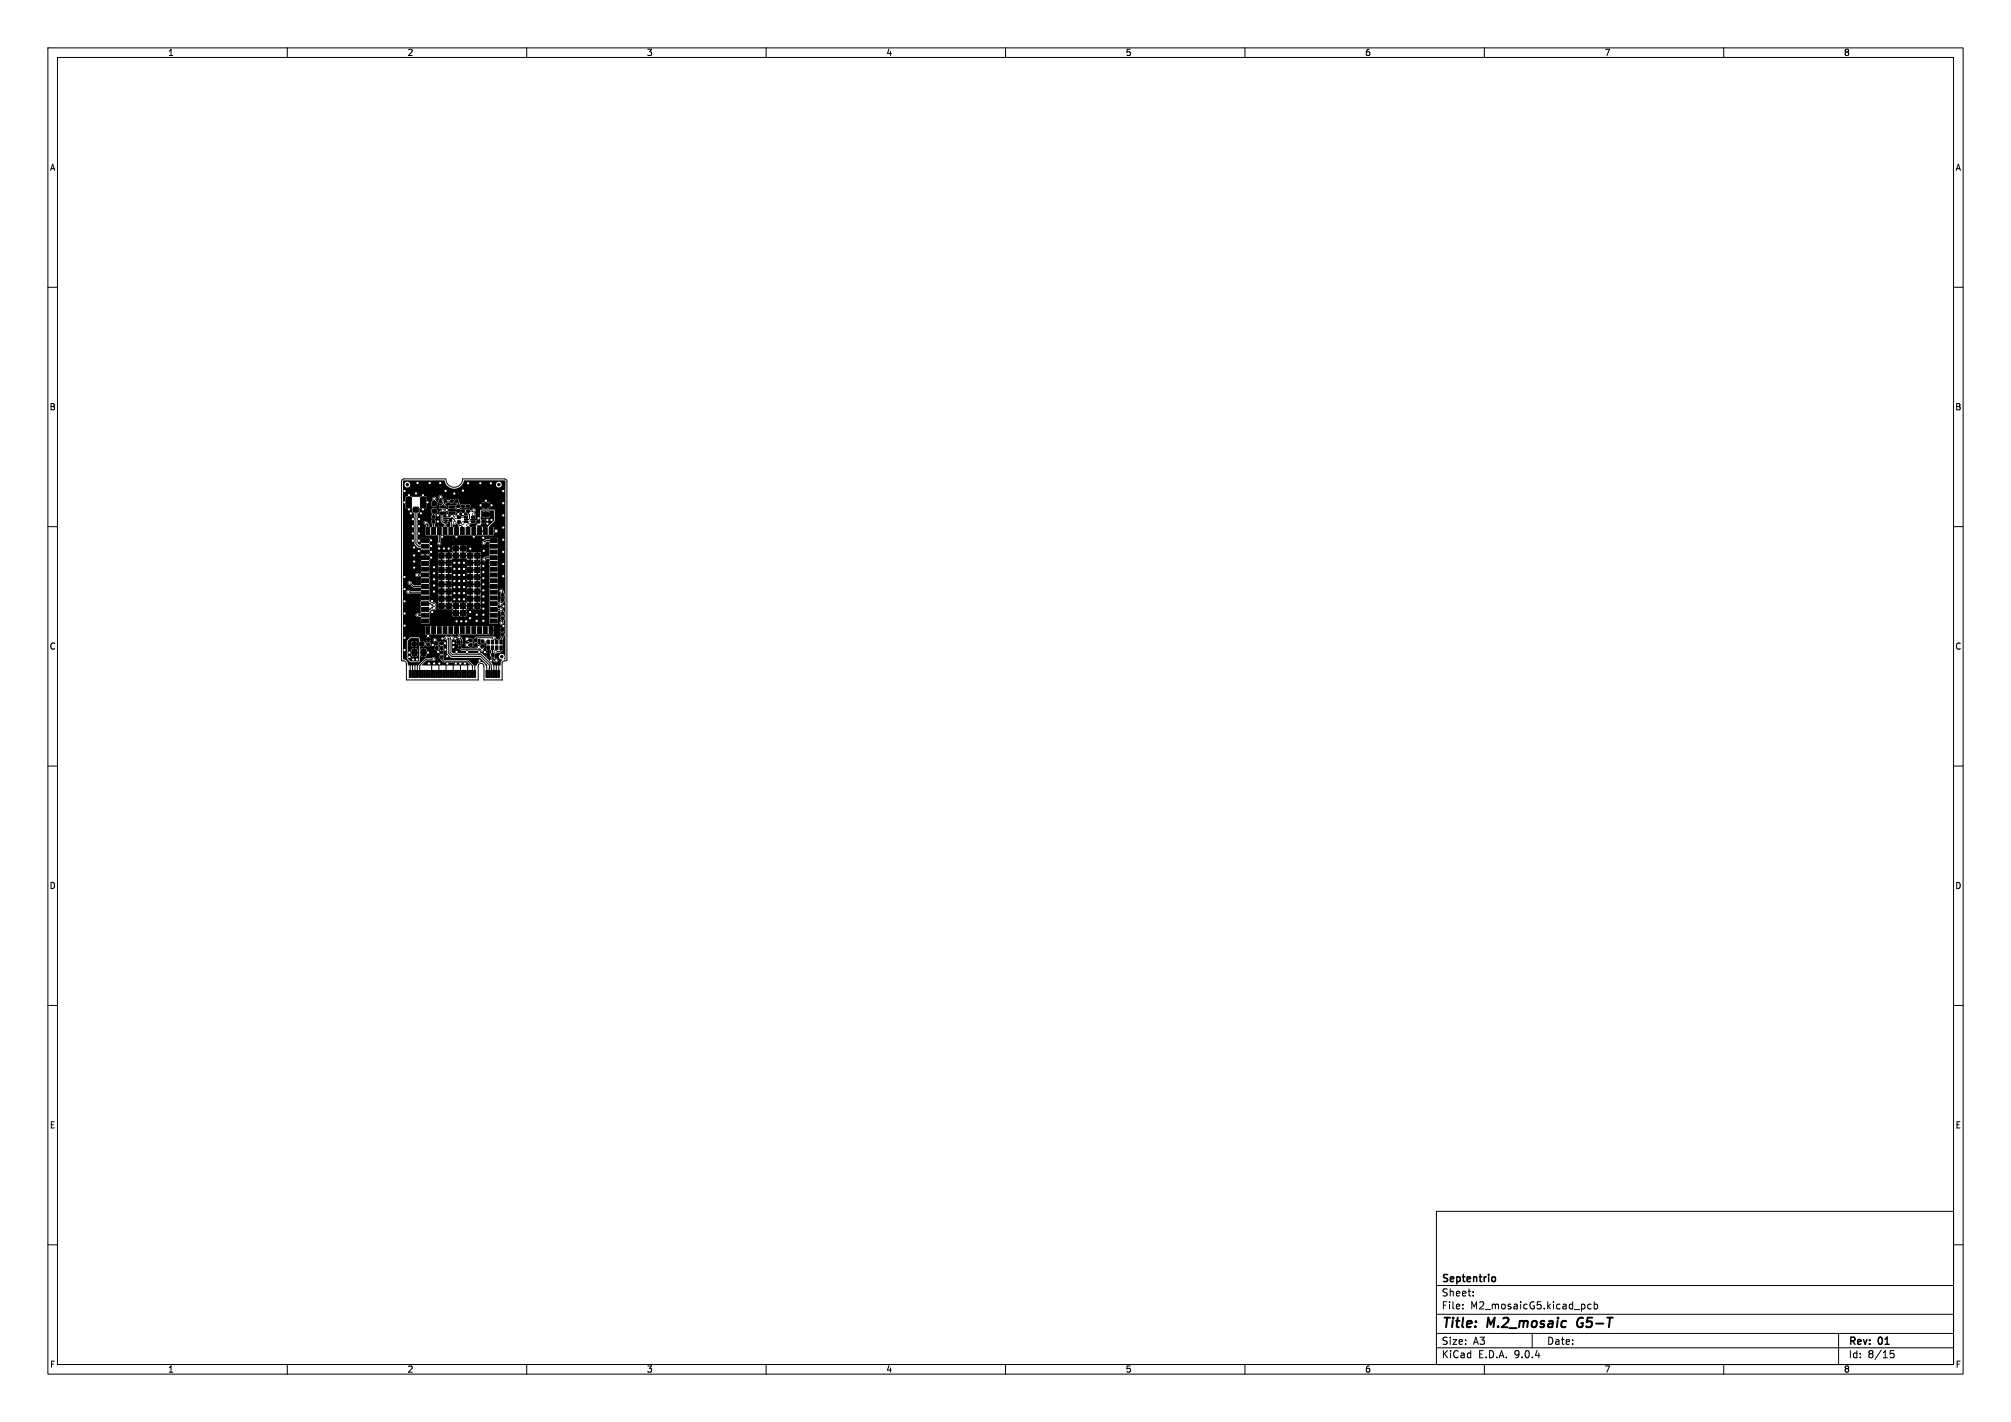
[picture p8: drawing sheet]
<svg xmlns="http://www.w3.org/2000/svg" width="420mm" height="297mm" viewBox="0 0 420 297" stroke-linecap="round" stroke-linejoin="round" font-family="sans-serif">
<defs><g id="words">
<g font-size="2.8">
<text x="301" y="277.9">Title:</text>
<text x="310.6" y="277.9">M.2_mosaic</text>
<text x="330.2" y="277.9">G5-T</text>
</g>
<g font-size="2.1">
<text x="301" y="268.2">Septentrio</text>
<text x="301" y="273.7">File:</text>
<text x="301" y="271">Sheet:</text>
<text x="307.1" y="273.7">M2_mosaicG5.kicad_pcb</text>
<text x="301" y="281.1">Size:</text>
<text x="307.6" y="281.1">A3</text>
<text x="323" y="281.1">Date:</text>
<text x="386" y="281.3">Rev:</text>
<text x="392.4" y="281.3">01</text>
<text x="301" y="283.9">KiCad</text>
<text x="308.7" y="283.9">E.D.A.</text>
<text x="316.3" y="283.9">9.0.4</text>
<text x="386" y="283.9">Id:</text>
<text x="390.1" y="283.9">8/15</text>
</g>
<g font-size="1.8">
<text x="35" y="11.9">1</text>
<text x="85" y="11.9">2</text>
<text x="135" y="11.9">3</text>
<text x="185" y="11.9">4</text>
<text x="235" y="11.9">5</text>
<text x="285" y="11.9">6</text>
<text x="335" y="11.9">7</text>
<text x="385" y="11.9">8</text>
<text x="10.3" y="35.9">A</text>
<text x="408.3" y="35.9">A</text>
<text x="10.3" y="85.9">B</text>
<text x="408.2" y="85.9">B</text>
<text x="10.3" y="135.9">C</text>
<text x="408.2" y="135.9">C</text>
<text x="10.3" y="185.9">D</text>
<text x="408.2" y="185.9">D</text>
<text x="10.3" y="235.9">E</text>
<text x="408.3" y="235.9">E</text>
<text x="10.3" y="285.9">F</text>
<text x="35" y="286.9">1</text>
<text x="85" y="286.9">2</text>
<text x="135" y="286.9">3</text>
<text x="185" y="286.9">4</text>
<text x="235" y="286.9">5</text>
<text x="285" y="286.9">6</text>
<text x="335" y="286.9">7</text>
<text x="385" y="286.9">8</text>
<text x="408.3" y="285.9">F</text>
</g>
</g></defs>
<g fill="none" stroke="#000" stroke-width=".21">
<path d="M10 10h400v277h-400zM12 12h396v273h-396zM60 10v2M110 10v2M160 10v2M210 10v2M260 10v2M310 10v2M360 10v2M10 60h2M408 60h2M10 110h2"/>
<path d="M84 100.2l.4-.2h8.7a1.75 1.75 0 0 0 1.8 1.8 1.75 1.75 0 0 0 1.7-1.8h8.8l.5 .4v37.4l-.2 .2-.6 .1-.2 .3v3.6h-3.8v-2.9l-.2-.4-.4-.1-.4 .1-.2 .4v2.9h-15l-.1-3.5-.3-.4-.6-.1v-37.5zM90.5 109v1.9M90.7 106.8l-.2 1.2M91.7 110.9v2.6M92 103.8v.9M92.4 106.6l-.1 2.3 .2 .2h.5M92.9 109.1v1.8M93.1 108.3h1.5l.4 .4v.5M93.1 108.3h.1M94.3 108.7v2.1M94.3 107.2l.1 .6M94.4 104.7h-1.4v.3l-.6 .6v.3"/>
<path d="M94.4 105.8h1.2M95.2 108l.6 .1M95.4 104.7l.4 .3v.9M95.8 109v.6l.8 .4v.9M96 108h1.2M97.2 109h-.3l-.3 .3M97.7 105.7h-2M97.7 109.7v1.2M98.8 106.7h-1.1v.5l.4 .3v.8l-.2 .2h-.7M98.9 107.4h.1M98.9 109l-.8 .1M98.9 107.4v.6"/>
<path d="M98.9 106.6l-.1 .2M103.1 112.9h-1.6l-.5 .5M103.1 116.5h-1.6l-.4 .4M103.6 110.9h-1.1M408 110h2M85.3 123.6l3.5 .1M85.6 121.7l.7 .8h2.5M85.7 138.8v2M85.7 138.8h.1M86.1 138.8h.1M86.2 138.8v2M86.6 138.8h.1"/>
<path d="M86.7 138.8v2M87.1 120.1h1.7M87.1 120.1h.1M87.2 138.7v2.1M88.2 134.5h1.2M88.8 126.1h1.1l.4 .4 .4-.2M90.2 138.8v2M90.2 138.8h.1M90.5 137.7h-1.5l-1.3 1.3v1.8M90.7 127l-.4-.2-.5 .5h-1M90.8 133.7l.6 .7M91.2 134.4v1"/>
<path d="M91.6 138.8l.1 2M92.3 135.4v.9M92.3 137.2v.5l.4 .4h5l1 .9v1.8M93.1 138.8v1.9M93.5 133.2l.1 .2v3l.8 .7h6l1.8 1.8v1.9M94.1 133.2l-.1 .2v2.8l.5 .5h6l2.1 2.1 .1 2M94.7 138.8v2M95.9 133.1l.5 .5v.6M96 135.2l.5 .5h4.2M96.2 138.8v2M97.4 138.7l.3 .1v2M97.5 133.5l.3 .3h.5"/>
<path d="M97.6 134.7h.7M99.2 138.8v2M99.2 138.8h.1M99.4 133.8v-.4l.1-.2h3.6l.6 .6v.3M99.4 134.7h.4l.2 .4M100.9 134.1h1.1M101.7 138.9v1.9M103.1 127.3h1.5l.3 .3v.5M103.1 126.1h1.6M103.2 138.6v2.2M103.7 138.8v2M103.7 138.8h.1"/>
<path d="M104.2 138.8v2M104.2 138.8h.1M104.7 135.3v.5l-.4 .3h-.8M104.7 123.4l.3 .3v.6M104.9 132.5v.7l-.2 .2v.7M104.9 129.1v.8l-.2 .2M104.9 125.3v.4l-.4 .4M10 160h2M408 160h2M10 210h2M408 210h2M300 253h108v32h-108z"/>
<path d="M10 260h2M300 278.5h108M300 274.5h108M300 268.5h108M305.5 273.2v.2M305.5 272.5v.1M307.7 270.5v.2M307.7 269.8v.1M320 278.5v3M332.3 272.5l-.4-.1-.3 .3 .1 .6h.6M332.9 272.5l.5-.1 .3 .3-.2 .6h-.6M332.9 271.9v1.5"/>
<path d="M384 278.5v6.5M408 260h2M60 285v2M110 285v2M160 285v2M210 285v2M260 285v2M300 281.5h108M310 285v2M360 285v2M395.5 282.1h-.7l-.1 .7 .2-.1h.5l.2 .2-.1 .5-.2 .2-.6-.2"/>
</g>
<path d="M329.6 275.5l-.3 .8 .3 .8" fill="none" stroke="#000" stroke-width=".4"/>
<path d="M88.9 109.2l.4 .5v1.2M90.7 104.2h.1M90.7 104.2v1M87.2 128.5h.1M87.2 128.5h1.6M102.8 135.3v1.4M102.9 136.8v.8l.4 .4h.3M311.8 266.7l.4 .1 .1 .2v.5l-.5 .2" fill="none" stroke="#000" stroke-width=".3"/>
<g fill="#000" stroke="#000" stroke-width=".21">
<path d="M84.9 103.8h1v2.2h-1zM86.4 105.9h1v1.1h-1zM87.8 103.8h1.1v2.2h-1.1zM88.1 112.5h1.5v.8h-1.5zM88.1 113.7h1.5v.8h-1.5zM88.1 114.9h1.5v.8h-1.5zM88.1 116.1h1.5v.8h-1.5zM88.1 117.3h1.5v.8h-1.5zM88.1 118.5h1.5v.8h-1.5zM88.9 110.2h.8v1.5h-.8zM90.3 108.8h.5v.4h-.5zM90.3 107.7h.5v.5h-.5z"/>
<path d="M90.3 106.4h.8v.7h-.8zM90.3 104.8h.8v.8h-.8zM90.1 110.2h.8v1.5h-.8zM91.6 115.5h1.1v1.1h-1.1zM91.6 117h1.1v1.1h-1.1zM91.6 118.5h1.1v1.1h-1.1zM91.8 104.4h.5v.5h-.5zM91.9 105.7h1.2v.4h-1.2zM91.9 107h1.2v.4h-1.2zM91.3 110.2h.8v1.5h-.8zM92.7 104.4h.5v.5h-.5zM93.1 115.5h1.2v1.1h-1.2z"/>
<path d="M93.1 117h1.2v1.1h-1.2zM93.1 118.5h1.2v1.1h-1.2zM92.5 110.2h.8v1.5h-.8zM92.8 109h.6v.2h-.6zM92.8 108.2h.6v.2h-.6zM93.7 107h1.3v.4h-1.3zM93.7 106.3h1.3v.5h-1.3zM93.7 105.7h1.3v.4h-1.3zM93.8 108.5h.5v.4h-.5zM93.7 110.2h.9v1.5h-.9zM94.7 114h1.1v1.1h-1.1zM94.7 115.5h1.1v1.1h-1.1z"/>
<path d="M94.1 104.4h.5v.6h-.5zM95.5 106.5h.5v.4h-.5zM95.5 105.5h.5v.5h-.5zM95.2 104.4h.4v.6h-.4zM95 110.2h.8v1.5h-.8zM95.6 107.8h.5v.5h-.5zM95.6 108.8h.5v.5h-.5zM96.2 114h1.1v1.1h-1.1zM96.2 115.5h1.1v1.1h-1.1zM96.4 106.5h.6v.5h-.6zM96.4 105.5h.6v.5h-.6zM96.2 110.2h.7v1.5h-.7z"/>
<path d="M97 107.9h.7v.3h-.7zM97 108.3h.7v.4h-.7zM97 108.8h.7v.3h-.7zM97.4 106.5h.6v.5h-.6zM97.4 105.5h.6v.5h-.6zM97.7 115.5h1v1.1h-1zM97.7 117h1v1.1h-1zM97.7 118.5h1v1.1h-1zM97.3 110.2h.8v1.5h-.8zM98.5 108.8h.6v.3h-.6zM98.5 108.3h.6v.4h-.6zM98.5 107.9h.6v.3h-.6z"/>
<path d="M99.1 115.5h1.1v1.1h-1.1zM99.1 117h1.1v1.1h-1.1zM99.1 118.5h1.1v1.1h-1.1zM98.5 110.2h.8v1.5h-.8zM99.7 108.7h.5v.5h-.5zM99.7 110.2h.8v1.5h-.8zM100.8 107h1.2l.2 .2v.6l-.2 .2-1.1-.1-.1-.2zM100.8 105.1h1.2l.2 .2v.6l-.2 .2-1.1-.1-.1-.2zM100.7 108.7h.4v.5h-.4zM100.9 110.2h.8v1.5h-.8zM102.4 118.5h1.5v.8h-1.5zM102.4 117.3h1.5v.8h-1.5z"/>
<path d="M102.4 116.1h1.5v.8h-1.5zM102.4 114.9h1.5v.8h-1.5zM102.4 113.7h1.5v.8h-1.5zM102.4 112.5h1.5v.8h-1.5zM102.1 110.2h.8v1.5h-.8zM86.1 135.6h.7l.2 .1v1.1l-.1 .2h-.6l-.2-.1zM86.1 134.1h.8v.8h-.8zM88 135.6h.7l.2 .1v1.1l-.1 .2h-.6l-.2-.1zM88.1 119.7h1.5v.8h-1.5zM88.1 120.9h1.5v.8h-1.5zM88.1 122.1h1.5v.8h-1.5zM88.1 123.3h1.5v.8h-1.5z"/>
<path d="M88.1 124.5h1.5v.8h-1.5zM88.1 125.7h1.5v.8h-1.5zM88.1 126.9h1.5v.8h-1.5zM88.1 128.1h1.5v.8h-1.5zM88.1 129.3h1.5v.8h-1.5zM87.7 134.1h.7v.8h-.7zM89.2 133.3h.5v.5h-.5zM89.2 134.3h.5v.5h-.5zM88.9 130.9h.8v1.5h-.8zM90.1 130.9h.8v1.5h-.8zM91 134.1h.5v.6h-.5zM91 135.1h.5v.5h-.5z"/>
<path d="M91.6 120h1.1v1.1h-1.1zM91.6 121.5h1.1v1.1h-1.1zM91.6 123h1.1v1.1h-1.1zM91.6 124.5h1.1v1.1h-1.1zM91.6 126h1.1v1.1h-1.1zM92 134.1h.5v.6h-.5zM92 137h.5v.5h-.5zM92 136h.5v.5h-.5zM91.3 130.9h.8v1.5h-.8zM92 135.1h.5v.5h-.5zM93.1 120h1.2v1.1h-1.2zM93.1 121.5h1.2v1.1h-1.2z"/>
<path d="M93.1 123h1.2v1.1h-1.2zM93.1 124.5h1.2v1.1h-1.2zM93.1 126h1.2v1.1h-1.2zM92.5 130.9h.8v1.5h-.8zM93.7 130.9h.9v1.5h-.9zM94.7 126h1.1v1.1h-1.1zM94.7 127.5h1.1v1.1h-1.1zM95.4 133.9h.3v.5h-.3zM95 130.9h.8v1.5h-.8zM96.2 126h1.1v1.1h-1.1zM96.2 127.5h1.1v1.1h-1.1zM95.8 134.9h.4v.5h-.4z"/>
<path d="M96.2 133.9h.3v.5h-.3zM96.2 130.9h.7v1.5h-.7zM97.7 120h1v1.1h-1zM97.7 121.5h1v1.1h-1zM97.7 123h1v1.1h-1zM97.7 124.5h1v1.1h-1zM97.7 126h1v1.1h-1zM98.1 134.5h.5v.5h-.5zM98.1 133.5h.5v.6h-.5zM97.3 130.9h.8v1.5h-.8zM99.1 134.5h.5v.5h-.5zM99.1 133.5h.5v.6h-.5z"/>
<path d="M99.1 120h1.1v1.1h-1.1zM99.1 121.5h1.1v1.1h-1.1zM99.1 123h1.1v1.1h-1.1zM99.1 124.5h1.1v1.1h-1.1zM99.1 126h1.1v1.1h-1.1zM98.5 130.9h.8v1.5h-.8zM99.7 130.9h.8v1.5h-.8zM100.5 134.7h.5v.5h-.5zM100.5 133.7h.5v.5h-.5zM100.9 130.9h.8v1.5h-.8zM101.7 133.7h.5v.8h-.5zM101.7 134.9h.5v.8h-.5z"/>
<path d="M101.8 136.5h.4v.6h-.4zM102.4 129.3h1.5v.8h-1.5zM102.4 128.1h1.5v.8h-1.5zM102.4 126.9h1.5v.8h-1.5zM102.4 125.7h1.5v.8h-1.5zM102.4 124.5h1.5v.8h-1.5zM102.4 123.3h1.5v.8h-1.5zM102.4 122.1h1.5v.8h-1.5zM102.4 120.9h1.5v.8h-1.5zM102.4 119.7h1.5v.8h-1.5zM102.1 130.9h.8v1.5h-.8zM102.6 133.7h.5v.8h-.5z"/>
<path d="M102.6 134.9h.5v.8h-.5zM102.7 136.5h.5v.6h-.5zM103.5 133.7h.5v.8h-.5zM103.5 134.9h.5v.8h-.5zM104.6 132.3h.6v.5h-.6zM104.6 131.3h.6v.5h-.6zM104.7 128.9h.5v.5h-.5zM104.7 127.9h.5v.4h-.5zM104.4 133.7h.5v.8h-.5zM104.4 134.9h.5v.8h-.5zM104.7 124h.5v.5h-.5zM104.7 125.1h.5v.4h-.5z"/>
<path d="M85.5 140h.3v1.5h-.3zM86 140h.3v1.5h-.3zM86.5 140h.3v1.5h-.3zM87 140h.3v1.5h-.3zM87.5 140h.3v1.5h-.3zM88 140h.3v1.5h-.3zM88.5 140h.3v1.5h-.3zM89 140h.3v1.5h-.3zM89.5 140h.3v1.5h-.3zM90 140h.3v1.5h-.3zM90.5 140h.3v1.5h-.3zM91 140h.3v1.5h-.3z"/>
<path d="M91.5 140h.3v1.5h-.3zM92 140h.3v1.5h-.3zM92.5 140h.3v1.5h-.3zM93 140h.3v1.5h-.3zM93.5 140h.3v1.5h-.3zM94 140h.3v1.5h-.3zM94.5 140h.3v1.5h-.3zM95 140h.3v1.5h-.3zM95.5 140h.3v1.5h-.3zM96 140h.3v1.5h-.3zM96.5 140h.3v1.5h-.3zM97 140h.3v1.5h-.3z"/>
<path d="M97.5 140h.3v1.5h-.3zM98 140h.3v1.5h-.3zM98.5 140h.3v1.5h-.3zM99 140h.3v1.5h-.3zM101.5 140h.3v1.5h-.3zM102 140h.3v1.5h-.3zM102.5 140h.3v1.5h-.3zM103 140h.3v1.5h-.3zM103.5 140h.3v1.5h-.3zM104 140h.3v1.5h-.3z"/>
<circle cx="84.5" cy="104.9" r=".25"/>
<circle cx="84.5" cy="102.6" r=".25"/>
<circle cx="85.1" cy="101.2" r=".25"/>
<circle cx="85.4" cy="103.4" r=".25"/>
<circle cx="85.4" cy="106.4" r=".25"/>
<circle cx="85.8" cy="107.2" r=".25"/>
<circle cx="86.2" cy="111.4" r=".25"/>
<circle cx="86.2" cy="108.4" r=".25"/>
<circle cx="86.2" cy="112.9" r=".25"/>
<circle cx="86.2" cy="109.9" r=".25"/>
<circle cx="86.5" cy="114.4" r=".25"/>
<circle cx="86.5" cy="118.5" r=".25"/>
<circle cx="86.5" cy="116" r=".25"/>
<circle cx="86.5" cy="117.3" r=".25"/>
<circle cx="86.9" cy="103.1" r=".25"/>
<circle cx="87.2" cy="100.9" r=".25"/>
<circle cx="87.5" cy="115.1" r=".25"/>
<circle cx="87.5" cy="111.4" r=".25"/>
<circle cx="87.5" cy="108.4" r=".25"/>
<circle cx="87.5" cy="112.9" r=".25"/>
<circle cx="87.5" cy="109.9" r=".25"/>
<circle cx="87.9" cy="107.2" r=".25"/>
<circle cx="88.3" cy="106.4" r=".25"/>
<circle cx="88.3" cy="103.4" r=".25"/>
<circle cx="88.9" cy="109.2" r=".25"/>
<circle cx="89.3" cy="104.9" r=".25"/>
<circle cx="89.7" cy="100.9" r=".25"/>
<circle cx="90" cy="114.1" r=".25"/>
<circle cx="90" cy="112.8" r=".25"/>
<circle cx="90" cy="115.3" r=".25"/>
<circle cx="90" cy="116.5" r=".25"/>
<circle cx="90.7" cy="119.7" r=".25"/>
<circle cx="90.7" cy="118.5" r=".25"/>
<circle cx="90.7" cy="104.2" r=".25"/>
<circle cx="91.4" cy="107.6" r=".25"/>
<circle cx="91.4" cy="108.9" r=".25"/>
<circle cx="91.7" cy="114.6" r=".25"/>
<circle cx="91.7" cy="113.5" r=".25"/>
<circle cx="91.9" cy="100.9" r=".25"/>
<circle cx="92" cy="103.8" r=".25"/>
<circle cx="92.3" cy="112.1" r=".25"/>
<circle cx="92.4" cy="106.6" r=".25"/>
<circle cx="92.7" cy="114.6" r=".25"/>
<circle cx="93.1" cy="102.5" r=".25"/>
<circle cx="93.3" cy="106.5" r=".25"/>
<circle cx="93.4" cy="107.6" r=".25"/>
<circle cx="93.7" cy="114.6" r=".25"/>
<circle cx="94.4" cy="107.8" r=".25"/>
<circle cx="94.9" cy="103.1" r=".25"/>
<circle cx="94.9" cy="118.8" r=".25"/>
<circle cx="94.9" cy="117.5" r=".25"/>
<circle cx="95" cy="109.2" r=".25"/>
<circle cx="95.2" cy="108" r=".25"/>
<circle cx="95.3" cy="112.1" r=".25"/>
<circle cx="95.7" cy="107.4" r=".25"/>
<circle cx="95.9" cy="117.5" r=".25"/>
<circle cx="95.9" cy="118.8" r=".25"/>
<circle cx="96.6" cy="109.3" r=".25"/>
<circle cx="96.7" cy="102.5" r=".25"/>
<circle cx="96.7" cy="107.4" r=".25"/>
<circle cx="96.9" cy="117.5" r=".25"/>
<circle cx="96.9" cy="118.8" r=".25"/>
<circle cx="97.7" cy="109.7" r=".25"/>
<circle cx="97.8" cy="100.9" r=".25"/>
<circle cx="98.1" cy="109.1" r=".25"/>
<circle cx="98.2" cy="114.6" r=".25"/>
<circle cx="98.9" cy="107.4" r=".25"/>
<circle cx="98.9" cy="106.6" r=".25"/>
<circle cx="99" cy="112.1" r=".25"/>
<circle cx="99.9" cy="108.3" r=".25"/>
<circle cx="100.3" cy="100.9" r=".25"/>
<circle cx="100.4" cy="105.5" r=".25"/>
<circle cx="100.9" cy="112.3" r=".25"/>
<circle cx="101" cy="118.2" r=".25"/>
<circle cx="101" cy="119.5" r=".25"/>
<circle cx="101" cy="113.4" r=".25"/>
<circle cx="101" cy="115.1" r=".25"/>
<circle cx="101.1" cy="116.8" r=".25"/>
<circle cx="101.5" cy="104.6" r=".25"/>
<circle cx="101.8" cy="108.6" r=".25"/>
<circle cx="101.8" cy="109.4" r=".25"/>
<circle cx="102.5" cy="100.9" r=".25"/>
<circle cx="102.7" cy="108.6" r=".25"/>
<circle cx="102.7" cy="105.5" r=".25"/>
<circle cx="103.6" cy="110.9" r=".25"/>
<circle cx="104.2" cy="101.2" r=".25"/>
<circle cx="105.1" cy="115.3" r=".25"/>
<circle cx="105.1" cy="105.1" r=".25"/>
<circle cx="105.1" cy="110.2" r=".25"/>
<circle cx="105.1" cy="112.7" r=".25"/>
<circle cx="105.1" cy="107.6" r=".25"/>
<circle cx="105.1" cy="102.6" r=".25"/>
<circle cx="105.1" cy="117.8" r=".25"/>
<circle cx="84.5" cy="128.1" r=".25"/>
<circle cx="84.5" cy="120.5" r=".25"/>
<circle cx="84.5" cy="123.1" r=".25"/>
<circle cx="84.5" cy="125.6" r=".25"/>
<circle cx="84.5" cy="133.2" r=".25"/>
<circle cx="84.5" cy="135.8" r=".25"/>
<circle cx="84.5" cy="130.7" r=".25"/>
<circle cx="85.3" cy="123.6" r=".25"/>
<circle cx="85.5" cy="136.3" r=".25"/>
<circle cx="85.5" cy="137.2" r=".25"/>
<circle cx="85.6" cy="121.7" r=".25"/>
<circle cx="86.3" cy="137.8" r=".25"/>
<circle cx="87.1" cy="137.8" r=".25"/>
<circle cx="87.1" cy="120.1" r=".25"/>
<circle cx="87.2" cy="128.5" r=".25"/>
<circle cx="89.4" cy="136.3" r=".25"/>
<circle cx="89.4" cy="132.8" r=".25"/>
<circle cx="89.6" cy="138.6" r=".25"/>
<circle cx="90.2" cy="125.5" r=".25"/>
<circle cx="90.3" cy="127.8" r=".25"/>
<circle cx="90.4" cy="134.7" r=".25"/>
<circle cx="90.6" cy="137.7" r=".25"/>
<circle cx="90.7" cy="122.3" r=".25"/>
<circle cx="90.7" cy="123.5" r=".25"/>
<circle cx="90.7" cy="121" r=".25"/>
<circle cx="90.7" cy="126.3" r=".25"/>
<circle cx="90.7" cy="127" r=".25"/>
<circle cx="90.7" cy="138.6" r=".25"/>
<circle cx="90.8" cy="133.7" r=".25"/>
<circle cx="91.5" cy="136.1" r=".25"/>
<circle cx="91.7" cy="138.6" r=".25"/>
<circle cx="92.4" cy="133.4" r=".25"/>
<circle cx="93" cy="134.4" r=".25"/>
<circle cx="93" cy="135.7" r=".25"/>
<circle cx="93.3" cy="133.2" r=".25"/>
<circle cx="93.4" cy="137.1" r=".25"/>
<circle cx="93.4" cy="138.6" r=".25"/>
<circle cx="94.3" cy="133.2" r=".25"/>
<circle cx="94.7" cy="134.3" r=".25"/>
<circle cx="94.7" cy="135.1" r=".25"/>
<circle cx="94.9" cy="123.9" r=".25"/>
<circle cx="94.9" cy="125.2" r=".25"/>
<circle cx="94.9" cy="120.1" r=".25"/>
<circle cx="94.9" cy="121.4" r=".25"/>
<circle cx="94.9" cy="122.6" r=".25"/>
<circle cx="95.1" cy="133.4" r=".25"/>
<circle cx="95.2" cy="138.6" r=".25"/>
<circle cx="95.3" cy="129.8" r=".25"/>
<circle cx="95.3" cy="136.1" r=".25"/>
<circle cx="95.9" cy="122.6" r=".25"/>
<circle cx="95.9" cy="123.9" r=".25"/>
<circle cx="95.9" cy="125.2" r=".25"/>
<circle cx="95.9" cy="120.1" r=".25"/>
<circle cx="95.9" cy="121.4" r=".25"/>
<circle cx="95.9" cy="133.1" r=".25"/>
<circle cx="96.1" cy="138.6" r=".25"/>
<circle cx="96.3" cy="129.8" r=".25"/>
<circle cx="96.9" cy="122.6" r=".25"/>
<circle cx="96.9" cy="123.9" r=".25"/>
<circle cx="96.9" cy="125.2" r=".25"/>
<circle cx="96.9" cy="121.4" r=".25"/>
<circle cx="96.9" cy="120.1" r=".25"/>
<circle cx="97.1" cy="138.6" r=".25"/>
<circle cx="97.3" cy="129.8" r=".25"/>
<circle cx="97.5" cy="133.5" r=".25"/>
<circle cx="97.5" cy="136.2" r=".25"/>
<circle cx="97.6" cy="134.7" r=".25"/>
<circle cx="98.2" cy="129.1" r=".25"/>
<circle cx="98.2" cy="127.8" r=".25"/>
<circle cx="99.6" cy="128.4" r=".25"/>
<circle cx="99.6" cy="129.7" r=".25"/>
<circle cx="100" cy="135.1" r=".25"/>
<circle cx="100.1" cy="136.2" r=".25"/>
<circle cx="100.1" cy="138" r=".25"/>
<circle cx="100.7" cy="135.7" r=".25"/>
<circle cx="101" cy="125.8" r=".25"/>
<circle cx="101" cy="122" r=".25"/>
<circle cx="101" cy="124.6" r=".25"/>
<circle cx="101" cy="128.4" r=".25"/>
<circle cx="101" cy="120.8" r=".25"/>
<circle cx="101" cy="123.3" r=".25"/>
<circle cx="101" cy="127.1" r=".25"/>
<circle cx="101" cy="129.7" r=".25"/>
<circle cx="101.3" cy="136.2" r=".25"/>
<circle cx="102.6" cy="138" r=".25"/>
<circle cx="103.1" cy="133.2" r=".25"/>
<circle cx="103.5" cy="136.1" r=".25"/>
<circle cx="103.7" cy="137.9" r=".25"/>
<circle cx="104.5" cy="126.1" r=".25"/>
<circle cx="104.6" cy="127.3" r=".25"/>
<circle cx="104.7" cy="123.4" r=".25"/>
<circle cx="104.7" cy="130.1" r=".25"/>
<circle cx="104.8" cy="137.1" r=".25"/>
<circle cx="105.1" cy="120.3" r=".25"/>
<circle cx="105.1" cy="130.8" r=".25"/>
<circle cx="105.1" cy="126.6" r=".25"/>
</g>
<path d="M86.9 106.4v7.2l.5 .5h1.4" fill="none" stroke="#000" stroke-width=".22"/>
<g fill="#000">
<path d="M87.2 119.9l.4 .1a.24 .24 0 0 1-.2 .3 .24 .24 0 0 1-.3-.3zM88.9 109.2l.2-.1 .2 .3-.2 .2-.3-.2zM90.5 104.2h.4v.5h-.3zM91.7 113h.1l.2 .5-.5-.1zM91.8 103.9h.4l-.1 .4h-.2zM92.2 106.7h.5l-.2 .4h-.1zM84.2 100.4l8.6-.1a2.1 2.1 0 0 0 1.6 1.7 2.1 2.1 0 0 0 2.2-.9h7v.2a.61 .61 0 0 0 .9 .4 .61 .61 0 0 0 0-1 .61 .61 0 0 0-.9 .4h-7l.4-.8h8.4l.2 .2v37.1l-.4 .1a.61 .61 0 0 0 0-1 .61 .61 0 0 0-1 .3 .61 .61 0 0 0 .7 .8l-.3 .5-.1 .7h-1.5l-.2-.4-1.6-1.6h.4l.2 .3v-.3h-.6l-.4-.4h1v-.3l-.2 .3-1-.1h-5.9l-.4-.4v-1.2h1.3l.1 .6 .3 .1 .4 .3 4 .1a.44 .44 0 0 0 .7-.3l.7 .1v-.3h-.2v.2h-.5l-.1-.3 .2-.3h-.4l-.2-.3h.6l-.1-.2-.2-.1v.3h-.3v-.3l-.4 .3-.4-.3-.2-.2 .2-.9h.6l-.1 .4 .1 .5h1.1l.2 .4-.1 .4 .5 .2v.5l.3-.1 .1 .2v.6l-.4-.2v1l.4-.3 .2 .8 .6 .5a.42 .42 0 0 0 .6 0 .42 .42 0 0 0 .1-.6 .42 .42 0 0 0-.6-.1l-.1-.2 .1-.9 1.1-.2 .5-.5-.1-1.1 .2-1-.2-.2 .5-.8v-.4l-.2-.2-.7 .1-.1 .5 .3 .3-.5 .7-.4-.2-.4-.5-.2-.2-.6 .2h-3.2l-.5 .5 .2 .7-.2 .8 .3 .2h.4v.3h-3l-.3-.2-.1-.6-1.9 .2v-.5l1.4 .2 .2-.2-.2-.1v.3h-.3v-.3h-.1v.1h-1v-.5l1.6 .1-.1-.2-.1 .2h-.3v-.2l-.1 .1h-1l.1-.2a.45 .45 0 0 0 .4-.6h.7l.2 .3 .4 .3 .1 .9 .5-.1-.2-1.1h.6l.2 .4 .6 .2 .2 .2-.2 .2a.42 .42 0 0 0-.6 .1 .42 .42 0 0 0 0 .6 .42 .42 0 0 0 .6-.1l.2 .2h.4l.3-.2-.2-.7 .2-.3-.1-.6-.8-.1a.41 .41 0 0 0-.4-.2 .41 .41 0 0 0-.4 .3h-.6l-.2-.4a.41 .41 0 0 0-.4-.3 .41 .41 0 0 0-.4 .4h-.7a.65 .65 0 0 0-1 0l-.1-.1a.49 .49 0 0 0-.9 .1 .49 .49 0 0 0 .5 .7v2.6l.9 .9 6 .1 1.6 1.5-.4 .1a.95 .95 0 0 0-1-.7 .95 .95 0 0 0-.9 .7h-.6l-1.1-1.1h-5.1l-.1-.2 .1-.7-.2-.2 .2-.3-.2-.7 .2-.7-.2-.2 .2-.4h-.9l.2 .3-.2 .3 .2 .7-.2 .7 .2 .2-.2 .3v.4l.7 .9h5.1l.6 .7h-10.1l1-1.1 1.1 .1a.43 .43 0 0 0 .6-.1 .43 .43 0 0 0-.1-.6 .43 .43 0 0 0-.6 .1l-1.2 .1-1.5 1.5h-2.2a1.1 1.1 0 0 0-1-1.4v-3.7h.8v3.6l.6 .7 1.9 .1 .2-.2v-1.3l.1 .1a.78 .78 0 0 0 1.3-.1v-.4h-.5v.8h-.3v-.8h-.5v.4h-.1v-1h.1v.3h1.3v-.4l-.3-.3h-.2v.7h-.3v-.7l-.6 .4v-.6l.7-.1 .3-.3 .5 .2h.5l.2-.2v-.5l-.2-.2-1 .1-.2-.2-.8-.1v-.2h1.3l.2 .2h.5l.2-.2h-.3v.2h-.3v-.2l-1.6-.1h2.7l.1 .3 .3 .3 .2 .6-.2 .3 .1 .6 .5 .1 .2-.2v-.5l-.1-.2 .1-.8h1.1l-.3-.2v.3h-.3v-.3l-.5 .2-.4-.4a.41 .41 0 0 0-.4-.4 .41 .41 0 0 0-.4 .3h-2.7l-.1-.2h2.3l-.2-.3-.1 .3h-.3v-.3l-.3 .3h-1.4l-.2-.3h-1.6l-.8 .8h-.8v-3h4.6v1.5l.1 .1 1-.1 .5 .1v-1.8h.3v1.8l.4-.1 .2 .1 1-.1 .2 .1 1-.1 1.1 .1 .1-.1 .5 .1v-1.8h.3v1.8l.4-.1 .2 .1 1-.1 .2 .1 1-.1 .2 .1 1-.1 .2 .1 1-.1 1.1 .1 .1-.1a.91 .91 0 0 0 1.1 .1l.1-.1v-.6h-.4v.7h-.3v-.8h2l.2 .2h.5l.3-.2h-.4v.2h-.3v-.2h-2.3v-.2h.7v-.2l2.3 .1-.1-.2-.3-.1v.3h-.3v-.3l-.3 .2h-1.3l-.1-.6h-.3v.8h-.3v-.8l-.4 .2-.2-.2-1 .2-.2-.2-1 .2-.2-.2-1 .2-.2-.2-1 .2-1.1-.2-.1 .2a.91 .91 0 0 0-1.1-.2l-.1 .2-.2-.2-1 .2-.2-.2-1 .2-1.1-.2-.1 .2-.2-.2-1 .2-1.1-.2-.1 .2h-4.6v-2.5h2.6l.2 .5 .9-.1 .1 .3-.1 1 .1 .1h1.7v-.9l-.1-.2 .1-.5 7.6 .1 .1-.1v-.4h-.6v.5h-.2v-.5h-1.2v.5h-.3v-.5h-.6v.4h-4.8l-.1-.7 .2-.3 .5-.3a.45 .45 0 0 0 .8-.2l.5 .1 2.9-.1 .1 .2-.1 .6h.6l-.1-.7h.4v.7h1.2v-.7h.2v.7h.6l-.1-.6 .1-.2 .2 .1 1.3-.1 1.4 .1 .1-.5h-.6v.5h-.2v-.5h-1.3v.5h-.2v-.5h-1.3v.5h-.2v-.5h-1.2v.5h-.4l.1-.5h-1.2v.5h-.4v-.5h-1.1v.5h-.4v-.5h-.5v.4h-.4l-.1-.5 .1-.3-.1-.3h.5v.4h.5v-.7h.4v.7h1.1v-.7h.4v.7h2.7v-.6h.2v.6h1.3v-.7h.2v.7h1.3v-.7h.2v.7h.6l-.1-.6 .1-.6h-.6v.5h-.2v-.5h-1.3v.5h-.2v-.5h-.6l.1 .6-.1 .1-2.1-.1v.6h-.3v-.6l-.6 .2-.2-.2 .1-.6h-.5v.5h-.4v-.5h-1.1v.5h-.4v-.5h-.5l.1 .6-.1 .2-1-.1a.32 .32 0 0 1-.6-.1h-.1l-.2-.3 .1-.5h-1.8v3.2l-.8-.1-.3 .3h-2.6v-4.8h.7l.1 .3 .2 .1 2.6-.1 .2 .4-.1 .4h1.8v-.2h1.8v.4h.5v-.7h.4v.7h1.1v-.7h.4v.7h.5v-.4h3.1v.4h.6v-.7h.2v.7h1.3v-.7h.2v.7h.6l-.1-.6 .1-.6h-.6v.5h-.2v-.5h-1.3v.5h-.2v-.5h-.6l.1 .6-.1 .2h-3.1l-.1-.2 .1-.6h-.5v.5h-.4v-.5h-1.1v.5h-.4v-.5h-.5l.1 .6-.1 .2h-1.8l-.1-.2 .1-.2v-1.1h1.8v.4h.5v-.7h.4v.7h1.1v-.7h.4v.7h.5v-.4h3.1v.4h.6v-.7h.2v.7h1.3v-.7h.2v.7l2.4-.1 .1 1-.1 .2 .1 1-.1 .2 .1 1-.1 .2 .1 1-.1 .2 .1 1-.1 1 1.7 .1 .1-.1h.3v.1a.44 .44 0 0 0 .6 .2 .44 .44 0 0 0 .3-.5v-.3l.2-.3-.1-.5h-.8v.5l.2 .4-.4 .4h-.3l-.1-1 .1-.2-.1-1 .1-.4 .5 .2v.6l.1 .2h.6l.2-.2v-.4l-.5-.9-.3-.1-.5 .2-.2-.4 .2-.4 .4 .2 .3-.1 .6-.9-.1-.6h-.6l-.2 .2v.5l-.5 .2-.1-.3 .1-.2-.1-1 .1-1h.3l.3 .5-.1 .7 .2 .2h.5l.2-.2v-.4l-.3-.7a.42 .42 0 0 0-.4-.4 .42 .42 0 0 0-.4 .3h-.3l-.1-.2 .1-.5h-1.8l.1 .5-.1 .2h-1.8l-.1-.5 .1-.6h-.6v.5h-.2v-.5h-1.3v.5h-.2v-.5h-.6l.1 .6-.1 .2h-3.1l-.1-.2 .1-.6h-.5v.5h-.4v-.5h-1.1v.5h-.4v-.5h-.5l.1 .6-.1 .2h-1.8l-.1-1.1 .1-.4h1.8v.4h.5v-.7h.4v.7h1.1v-.7h.4v.7h.5v-.4h3.1v.4h.6v-.7h.2v.7h1.3v-.7h.2v.7h.6l-.1-.6 .1-.6h-.6v.5h-.2v-.5h-1.3v.5h-.2v-.5h-.6l.1 .6-.1 .2h-3.1l-.1-.2 .1-.6h-.5v.5h-.4v-.5h-1.1v.5h-.4v-.5h-.5l.1 .6-.1 .2h-1.8l-.1-.8 .1-.7h1.8v.4h.5v-.7h.4v.7h1.1v-.7h.4v.7h.5v-.4h3.1v.4h.6v-.7h.2v.7h1.3v-.7h.2v.7h.6l-.1-.6 .1-.6h-.6v.5h-.2v-.5h-1.3v.5h-.2v-.5h-.6l.1 .6-.1 .2h-3.1l-.1-.2 .1-.6h-.5v.5h-.4v-.5h-1.1v.5h-.4v-.5h-.5l.1 .6-.1 .2h-1.8l-.1-.5 .1-.5h-1.8l.1 .5-.1 .3h-.5a.43 .43 0 0 0-.6 .1 .43 .43 0 0 0 .1 .6 .43 .43 0 0 0 .7-.2h.3l.1 .4-.1 .2 .1 1-.1 .3-1.4 .1-.5-.6a.41 .41 0 0 0-.5-.3 .41 .41 0 0 0-.3 .5 .41 .41 0 0 0 .5 .3l.6 .5h1.5l.2 .4-.2 .4-2.1-.1a.44 .44 0 0 0-.5-.2 .44 .44 0 0 0-.3 .4h-.7v-6.3h3.7l.1 1-.1 .4h1.8v-.2h1.8v.4h.5v-.7h.4v.7h1.1v-.7h.4v.7h.5v-.4h3.1v.4h.6v-.7h.2v.7h1.3v-.7h.2v.7h.6l-.1-.6 .1-.6h-.6v.5h-.2v-.5h-1.3v.5h-.2v-.5h-.6l.1 .6-.1 .2h-3.1l-.1-.2 .1-.6h-.5v.5h-.4v-.5h-1.1v.5h-.4v-.5h-.5l.1 .6-.1 .2h-1.8l-.1-1.4 .1-.1h1.8v.4h.5v-.7h.4v.7h1.1v-.7h.4v.7h.5l-.1-.6 .1-.2 .2 .1 1.3-.1 1.4 .1 .1-.1 .2 .2-.1 .6h.6v-.7h.2v.7h1.3v-.7h.2v.7h.6l-.1-.6 .4 .1a.49 .49 0 0 0 .6 .3 .49 .49 0 0 0 .3-.5h.6l.1 .4-.1 .2 .1 1-.1 .2 .1 1-.1 .2 .1 1-.1 1 .1 .2-.1 .4h1.8l-.1-.4 .1-.2-.1-1 .1-.2-.1-1 .1-.2-.1-1 .1-.2-.1-1 .1-.2-.1-1 .1-1-.1-.2 .1-.5h-1.8l.1 .5-.1 1 .1 .2-.1 .3-.8 .1-.5 .2-.2 .3h-.4l.1-.6h-.6v.5h-.2v-.5h-1.3v.5h-.2v-.5h-1.3v.5h-.2v-.5h-1.2v.5h-.3v-.5h-1.2v.5h-.4v-.5h-1.1v.5h-.4v-.5h-.5l.1 .6-.1 .2h-1.8v-.4h-1.8l.1 .5-.1 .2h-3.7v-1.2h3.7v.2h.7v-.5h.3v.5h.8l-.1-.4 .1-.4h1.8v.4h2v-.6h.4v.6h1.2l-.1-.7h.4v.7h1.2v-.7h.2v.7h3.6l-.1-.6h-.5v.6h-.2v-.6l-.6 .2-.7-.2v.6h-.2v-.6l-.6 .2-.2-.2 .1-.6h-.6v.5h-.2v-.5h-1.2v.5h-.4l.1-.5h-.6l.1 .6-.1 .1-2.1-.1v.6h-.4v-.6h-.4l-.1 .2-2.6-.1v.4h-.3v-.4h-.7l.1 .5-.1 .2h-3.7v-10.1l2 .1v.9l.4 .2v6.4l.6 .7 .6 .1 .2 .3-.1 .4h1.8l.1-1.1h4.7v.4h2.9l-.1-.6h-.5v.6h-.2v-.6l-.6 .2-.6-.2v.6h-.3v-.6l-.6 .2h-4.7l-.1-1h-1.8l.1 .4-.2 .4h-.3l-.3-.4v-.9h.7v.2h1.8v-.2l-.1-.2h-.7v.4h-.3v-.4l-1.4 .2v-3.4h1.3l.1 .3 .4 .4v.2l-.2 .2 .1 1.6 1-.1 1.1 .1 .1-.1 .4 .2v1.3a.42 .42 0 0 0 .1 .7 .42 .42 0 0 0 .5-.6h8.5v.1a.49 .49 0 0 0 .6 .3 .49 .49 0 0 0 .3-.5l.7-.1 .1 .4-.1 .4h1.8l-.1-.4 .1-1-.1-.2h-1.6l-.1 .3-.8 .1-.6 .4-.2 .2h-8.5l-.1-.3v-1.1l.3-.2 .2 .1 1-.1 1.1 .1 .1-.1 .5 .1v-1.8l-.4 .2-.3-.2v-.5l.1-.1a.49 .49 0 0 0 .8-.1l.4 .7h-.3v1.8l.4-.1 .2 .1 1-.1 1.1 .1 .1-.1 .5 .1v-1.8h.3v1.8l.4-.1 .2 .1 1-.1 .2 .1 1-.1 1.1 .1 .1-.6 .3 .1a.43 .43 0 0 0 .5-.2 .43 .43 0 0 0-.1-.6 .43 .43 0 0 0-.6 .2l-.1-.6-1-.1 1.2-1.2-.1-2.3h-2.9l-.1 1.9-.3 .7h-.4l.3 .4-.3 .1-.1 .4-1.1 .1-.2-.1v-.4l.4-.3h.7l.1-.6 .5 .1v-.3l-.3 .2-1.4-.1 .2-.2 1-.1v-.9l-.2-.4a.41 .41 0 0 0 0-.7 .41 .41 0 0 0-.6 .2l-.5-.2h-.5l-.3 .2-.3-.2v.9a.33 .33 0 0 1 .4-.2 .33 .33 0 0 1 .2 .3l.3 .4h-2.3l-.4-.1v-.7l.4 .2 .7-.2 .3 .3 .1-.3-.7-.1v.3h-.3v-.3l-.5 .1v-.2h-1.5v.8l.4 .1v.4h-1.2l-.1 .4 .1 .2 .9-.1v.4l.3 .2v.9l-.4 .2-.4-.2v-.5l.3-.2v-.4l-.9-.2v-1.1l.6-.1v-.6l-.3-.1-.1-.5 .4-.1v-.5h.4v.7h1.5v-.3l.2-.1 .2 .2-.2 .3 1.3 .1v-.3l-.4 .2-.2-.3 .2-.2 .3 .1h.5l.2-.1 .3 .1h.5l.2-.3h2.4l.3 .4h1.1l.3-.2 .1-.3h-.8v.5h-.3v-.5l-3.1 .1v-.3l-.2-.2h-.5l-.2 .2-.3-.2h-.5l-.3 .2-.2-.2 6.3 .1v-.2l-.2-.3h-.5v.5h-.3v-.5h-.3l-.4 .4h-4.6l-.2-1-.6-.1-.2 .2v.5l.5 .3-.3 .4-1.5-.1-.5 .2-.3-.3 .5-.5h.5l.3 .2h.5l.1-.8-.6-.1-.3 .2-.4 .1-.3-.3h-.4l-.3 .2-.2-.2 .1-.2a.43 .43 0 0 0-.3-.5 .43 .43 0 0 0-.5 .2 .43 .43 0 0 0 .1 .5l-.1 .2 .1 .7h.5l.3-.2 .1 .1-.4 .5-.5 .1v.6l.4 .1-.1 .5-.3 .1v.5l.3 .2v1.3l.4 .4 .3 .1v.6l-.3 .2-.2-.2-1 .2-.4-.2v-.5l.2-.3v-.4l-.2-.2h-.5l-.2 .2 .2 1.2a.37 .37 0 0 1-.6 0l-.1-.5-.3-.4a.42 .42 0 0 0-.4-.3 .42 .42 0 0 0-.4 .3h-1.3v-1.3h2.9l.1 .6h.6l.2-.2-.1-.7 .4-.4v-.6l-.2-.3h-.8l-.2 .1v.8l.2 .3-.2 .4h-2.9v-.6l.4-.2v-.9h1.4v-1h-.5v1.1h-.3v-1.3h1.9l.1 .8 .9 .1 .2-.4v-.5l-.3-.3 .1-.3a.42 .42 0 0 0-.5-.5 .42 .42 0 0 0-.2 .6l-.3 .5h-1.9v-.1h.8l-.1-1.1h-.4v1.1h-.3v-1.1l-.6 .1-2.1-.1v2.5h-.3v-1.1h-.5v.9h-.5v-2.2h.5v1h.5v-1.1l-1 .1v-2.7h.3a.61 .61 0 0 0 .8 .7 .61 .61 0 0 0 .2-1 .61 .61 0 0 0-1 .2v.1h-.3zM94.3 107.3l.3 .4-.2 .1h-.2zM94.9 108.7h.1l.2 .4h-.5zM95.3 107.8l.4 .2v.1l-.4 .2zM96.6 109l.4-.1-.2 .5zM97.5 109.8h.5l-.2 .4h-.1z"/>
<path d="M98.2 108.9h.4v.2l-.3 .2zM98.5 106.7l.3-.3 .1 .2v.2h-.4zM98.6 107.5h.5l-.1 .4h-.2zM100.9 113.2l.4-.2 .1 .1-.2 .4zM101 116.6l.4-.1 .1 .1-.2 .4zM100.4 106.6l2.7 .1v2.1l-1.2 1.2h-.4v.8l-.2 .2-1.1 .1-.2-.2v-.9h.3v.8h.9v-.8h-1.5l-.1-.3h.8l.1-.4 .3 .1v-.3h.2v.3l.3-.1v-.2h-.5v-.6h.2v.3h.3a.4 .4 0 0 0-.2-.3 .4 .4 0 0 0-.4 0h-.3v-.9h.2l.1 .3 .3 .2h.4v-.5h.2v.5h.5l.2-.2 .1-.3h-2v-.4h.2v.2h.8v-.6h.2v.6h.7v-.3l-.2-.3h-1.1l-.4 .4h-.2zM103.1 110.9l.4-.2 .1 .5-.5-.2zM85.4 123.4l.4 .4-.5 .1zM85.6 121.7l.2-.1 .2 .4-.1 .1-.5-.2zM87.2 128.3h.5v.3l-.5 .1zM85.7 133.3l1.8 .1v4.7h-1.8l-.6-.6v-1.1h.8v.5l.4 .3h.1v-.8h.3v.8l.4-.2 .1-.6h-2.1v-.6h.8v.3h.5v-.7h.3v.7h.5v-.3a.74 .74 0 0 0-1.3 0h-.8v-1.1h.8l.1 .3 .2 .1 .1-.4h.3v.4l.4-.1 .1-.3h-2v-.5l1.2 .2v-.5h.3v.5h.5v-.2l-.3-.3h-.6l-.3 .3h-.8v-.3zM90.2 126.8l.4-.1 .1 .3-.2 .1z"/>
<path d="M90.4 126.2l.3 .1-.1 .2h-.4zM90.1 137.6l.4-.2v.5l-.4-.2zM90.8 133.7l.2-.1 .1 .5-.4-.2zM91.5 138.6l.5 .1-.2 .3h-.2zM93.3 133.2l.2-.1 .2 .4h-.5zM94.1 133.1l.3 .4h-.5zM95.9 133.1l.2-.1 .2 .4-.1 .1-.4-.2zM95.9 138.6h.5l-.1 .5h-.2zM97.7 134.5l.4 .2v.1l-.5 .2zM97.5 133.5l.2-.2 .2 .5-.4-.1zM99.8 134.7l.3 .2-.1 .2h-.2zM100.2 135.6l.4-.1v.4l-.4-.1z"/>
<path d="M102.6 133.1l.5-.1v.4l-.5-.1zM103.1 133.2l.2-.1 .2 .4-.1 .1-.4-.2zM103.6 135.9l.4 .1v.2l-.4 .1zM103.1 137.9l.5-.2-.1 .5zM104 126l.5-.2v.5l-.5-.1zM104.1 127.2l.5-.2v.5l-.5-.1zM104.4 125.9l.4-.2 .1 .1-.2 .4zM104.6 127.3l.3-.1 .1 .4-.4-.1zM104.7 123.4l.2-.1 .2 .5-.5-.2zM104.6 129.9l.4-.2v.5z"/>
</g>
<g fill="#fff" stroke="#fff" stroke-width=".21">
<circle cx="92.4" cy="106.6" r=".13"/>
<circle cx="86.5" cy="117.3" r=".12"/>
<circle cx="94.7" cy="135.1" r=".13"/>
<circle cx="101" cy="125.8" r=".12"/>
<circle cx="90" cy="115.3" r=".13"/>
<circle cx="100.1" cy="138" r=".12"/>
<circle cx="99" cy="112.1" r=".13"/>
<circle cx="89.4" cy="132.8" r=".12"/>
<circle cx="84.5" cy="120.5" r=".12"/>
<circle cx="84.5" cy="104.9" r=".12"/>
<circle cx="89.3" cy="104.9" r=".12"/>
<circle cx="92.7" cy="114.6" r=".13"/>
<circle cx="98.2" cy="127.8" r=".13"/>
<circle cx="90.7" cy="119.7" r=".12"/>
<circle cx="101.3" cy="136.2" r=".13"/>
<circle cx="96.1" cy="138.6" r=".12"/>
<circle cx="99.9" cy="108.3" r=".13"/>
<circle cx="86.2" cy="112.9" r=".13"/>
<circle cx="97.1" cy="138.6" r=".12"/>
<circle cx="101" cy="123.3" r=".12"/>
<circle cx="91.4" cy="107.6" r=".13"/>
<circle cx="96.9" cy="118.8" r=".12"/>
<circle cx="96.4" cy="129.8" r=".13"/>
<circle cx="95.9" cy="123.9" r=".12"/>
<circle cx="95.9" cy="118.8" r=".12"/>
<circle cx="90.7" cy="123.5" r=".12"/>
<circle cx="101" cy="128.4" r=".12"/>
<circle cx="96.9" cy="123.9" r=".12"/>
<circle cx="94.9" cy="123.9" r=".12"/>
<circle cx="95.3" cy="112.1" r=".13"/>
<circle cx="101" cy="119.5" r=".12"/>
<circle cx="94.9" cy="125.2" r=".12"/>
<circle cx="102.5" cy="138" r=".12"/>
<circle cx="85.4" cy="103.4" r=".12"/>
<circle cx="90.3" cy="127.8" r=".12"/>
<circle cx="90.7" cy="138.6" r=".12"/>
<circle cx="105.1" cy="112.7" r=".13"/>
<circle cx="101" cy="122" r=".12"/>
<circle cx="95.9" cy="122.6" r=".12"/>
<circle cx="95.9" cy="121.4" r=".12"/>
<circle cx="105.1" cy="102.6" r=".13"/>
<circle cx="90" cy="112.8" r=".12"/>
<circle cx="95.1" cy="133.4" r=".12"/>
<circle cx="87.9" cy="107.2" r=".12"/>
<circle cx="93.4" cy="137.1" r=".13"/>
<circle cx="100.1" cy="136.2" r=".13"/>
<circle cx="105.1" cy="130.8" r=".12"/>
<circle cx="90.7" cy="118.5" r=".12"/>
<circle cx="90" cy="114.1" r=".12"/>
<circle cx="93.3" cy="106.5" r=".12"/>
<circle cx="93.4" cy="107.6" r=".13"/>
<circle cx="97.4" cy="129.8" r=".13"/>
<circle cx="91.4" cy="108.9" r=".13"/>
<circle cx="90.2" cy="125.5" r=".12"/>
<circle cx="101" cy="118.2" r=".12"/>
<circle cx="84.5" cy="125.6" r=".12"/>
<circle cx="95.7" cy="107.4" r=".13"/>
<circle cx="101.5" cy="104.6" r=".13"/>
<circle cx="93" cy="134.4" r=".12"/>
<circle cx="94.9" cy="120.1" r=".12"/>
<circle cx="93.1" cy="102.5" r=".12"/>
<circle cx="86.5" cy="114.3" r=".12"/>
<circle cx="98.2" cy="114.6" r=".13"/>
<circle cx="105.1" cy="117.8" r=".13"/>
<circle cx="96.9" cy="117.5" r=".12"/>
<circle cx="87.2" cy="100.9" r=".12"/>
<circle cx="94.7" cy="134.3" r=".12"/>
<circle cx="92.4" cy="133.4" r=".12"/>
<circle cx="95.9" cy="120.1" r=".12"/>
<circle cx="94.9" cy="121.4" r=".12"/>
<circle cx="100.4" cy="105.5" r=".12"/>
<circle cx="87.5" cy="112.9" r=".13"/>
<circle cx="105.1" cy="120.3" r=".13"/>
<circle cx="94.9" cy="103.1" r=".12"/>
<circle cx="95.4" cy="129.8" r=".13"/>
<circle cx="91.5" cy="136.1" r=".12"/>
<circle cx="95.4" cy="136.1" r=".13"/>
<circle cx="94.9" cy="122.6" r=".12"/>
<circle cx="90" cy="116.5" r=".12"/>
<circle cx="91.7" cy="138.6" r=".12"/>
<circle cx="90.7" cy="122.3" r=".12"/>
<circle cx="89.7" cy="100.9" r=".12"/>
<circle cx="101" cy="115.1" r=".12"/>
<circle cx="99.6" cy="128.4" r=".13"/>
<circle cx="94.9" cy="118.8" r=".12"/>
<circle cx="96.9" cy="125.2" r=".12"/>
<circle cx="95.9" cy="117.5" r=".12"/>
<circle cx="96.9" cy="122.6" r=".12"/>
<circle cx="96.9" cy="120.1" r=".12"/>
<circle cx="96.7" cy="102.5" r=".13"/>
<circle cx="87.5" cy="108.4" r=".12"/>
<circle cx="105.1" cy="105.1" r=".13"/>
<circle cx="96.7" cy="107.4" r=".13"/>
<circle cx="93" cy="135.7" r=".13"/>
<circle cx="105.1" cy="126.7" r=".13"/>
<circle cx="100.9" cy="112.3" r=".13"/>
<circle cx="101" cy="120.8" r=".12"/>
<circle cx="94.9" cy="117.5" r=".12"/>
<circle cx="100.3" cy="100.9" r=".12"/>
<circle cx="84.5" cy="123.1" r=".12"/>
<circle cx="90.4" cy="134.7" r=".13"/>
<circle cx="98.2" cy="129.1" r=".13"/>
<circle cx="91.7" cy="114.6" r=".13"/>
<circle cx="86.2" cy="109.9" r=".13"/>
<circle cx="86.2" cy="108.4" r=".13"/>
<circle cx="97.5" cy="136.2" r=".12"/>
<circle cx="86.5" cy="118.5" r=".12"/>
<circle cx="86.9" cy="103.1" r=".12"/>
<circle cx="101" cy="124.6" r=".12"/>
<circle cx="105.1" cy="107.6" r=".13"/>
<circle cx="84.5" cy="128.1" r=".12"/>
<circle cx="93.4" cy="138.6" r=".12"/>
<circle cx="84.5" cy="133.2" r=".12"/>
<circle cx="84.5" cy="102.6" r=".12"/>
<circle cx="88.3" cy="106.4" r=".12"/>
<circle cx="84.5" cy="135.8" r=".12"/>
<circle cx="89.6" cy="138.6" r=".12"/>
<circle cx="87.5" cy="115.1" r=".13"/>
<circle cx="88.3" cy="103.4" r=".12"/>
<circle cx="99.6" cy="129.7" r=".13"/>
<circle cx="86.5" cy="116" r=".12"/>
<circle cx="85.4" cy="106.4" r=".12"/>
<circle cx="101" cy="127.1" r=".12"/>
<circle cx="87.5" cy="111.4" r=".12"/>
<circle cx="86.2" cy="111.4" r=".13"/>
<circle cx="96.9" cy="121.4" r=".12"/>
<circle cx="84.5" cy="130.7" r=".12"/>
<circle cx="95.2" cy="138.6" r=".12"/>
<circle cx="93.7" cy="114.6" r=".13"/>
<circle cx="102.5" cy="100.9" r=".13"/>
<circle cx="87.5" cy="109.9" r=".13"/>
<circle cx="91.9" cy="100.9" r=".12"/>
<circle cx="101" cy="129.7" r=".12"/>
<circle cx="89.4" cy="136.3" r=".12"/>
<circle cx="102.6" cy="105.5" r=".12"/>
<circle cx="90.7" cy="121" r=".12"/>
<circle cx="105.1" cy="115.3" r=".13"/>
<circle cx="97.8" cy="100.9" r=".12"/>
<circle cx="105.1" cy="110.2" r=".13"/>
<circle cx="92.4" cy="112.1" r=".12"/>
<circle cx="95.9" cy="125.2" r=".12"/>
<circle cx="85.8" cy="107.2" r=".12"/>
<circle cx="85.5" cy="137.2" r=".12"/>
<circle cx="85.5" cy="136.3" r=".12"/>
<circle cx="104.7" cy="130.1" r=".12"/>
<circle cx="101.8" cy="109.4" r=".12"/>
<circle cx="87.1" cy="137.8" r=".12"/>
<circle cx="90.7" cy="104.2" r=".13"/>
<circle cx="101.8" cy="108.6" r=".13"/>
<circle cx="87.2" cy="128.5" r=".13"/>
<circle cx="88.9" cy="109.2" r=".12"/>
<circle cx="86.3" cy="137.8" r=".12"/>
<circle cx="104.7" cy="123.4" r=".13"/>
<circle cx="102.7" cy="108.6" r=".12"/>
<circle cx="90.7" cy="126.3" r=".13"/>
<circle cx="94.4" cy="133.2" r=".12"/>
<circle cx="103.7" cy="137.9" r=".12"/>
<circle cx="103.1" cy="133.2" r=".12"/>
<circle cx="104.5" cy="126.1" r=".12"/>
<circle cx="101" cy="113.4" r=".12"/>
<circle cx="100.7" cy="135.7" r=".13"/>
<circle cx="103.5" cy="136.1" r=".12"/>
<circle cx="100" cy="135.1" r=".13"/>
<circle cx="104.6" cy="127.3" r=".12"/>
<circle cx="91.7" cy="113.5" r=".13"/>
<circle cx="95.9" cy="133.1" r=".13"/>
<circle cx="90.7" cy="127" r=".12"/>
<circle cx="93.3" cy="133.2" r=".12"/>
<circle cx="95.2" cy="108" r=".13"/>
<circle cx="92" cy="103.8" r=".12"/>
<circle cx="85.6" cy="121.7" r=".13"/>
<circle cx="85.3" cy="123.6" r=".13"/>
<circle cx="97.5" cy="133.5" r=".13"/>
<circle cx="103.6" cy="110.9" r=".12"/>
<circle cx="101.1" cy="116.8" r=".12"/>
<circle cx="87.1" cy="120.1" r=".12"/>
<circle cx="90.6" cy="137.7" r=".13"/>
<circle cx="94.9" cy="109.2" r=".12"/>
<circle cx="96.6" cy="109.3" r=".13"/>
<circle cx="98.9" cy="106.6" r=".12"/>
<circle cx="97.7" cy="109.7" r=".13"/>
<circle cx="98.9" cy="107.4" r=".12"/>
<circle cx="94.4" cy="107.8" r=".13"/>
<circle cx="90.8" cy="133.7" r=".13"/>
<circle cx="98.1" cy="109.1" r=".13"/>
<circle cx="97.6" cy="134.7" r=".12"/>
</g>
<use href="#words"/>
</svg>
